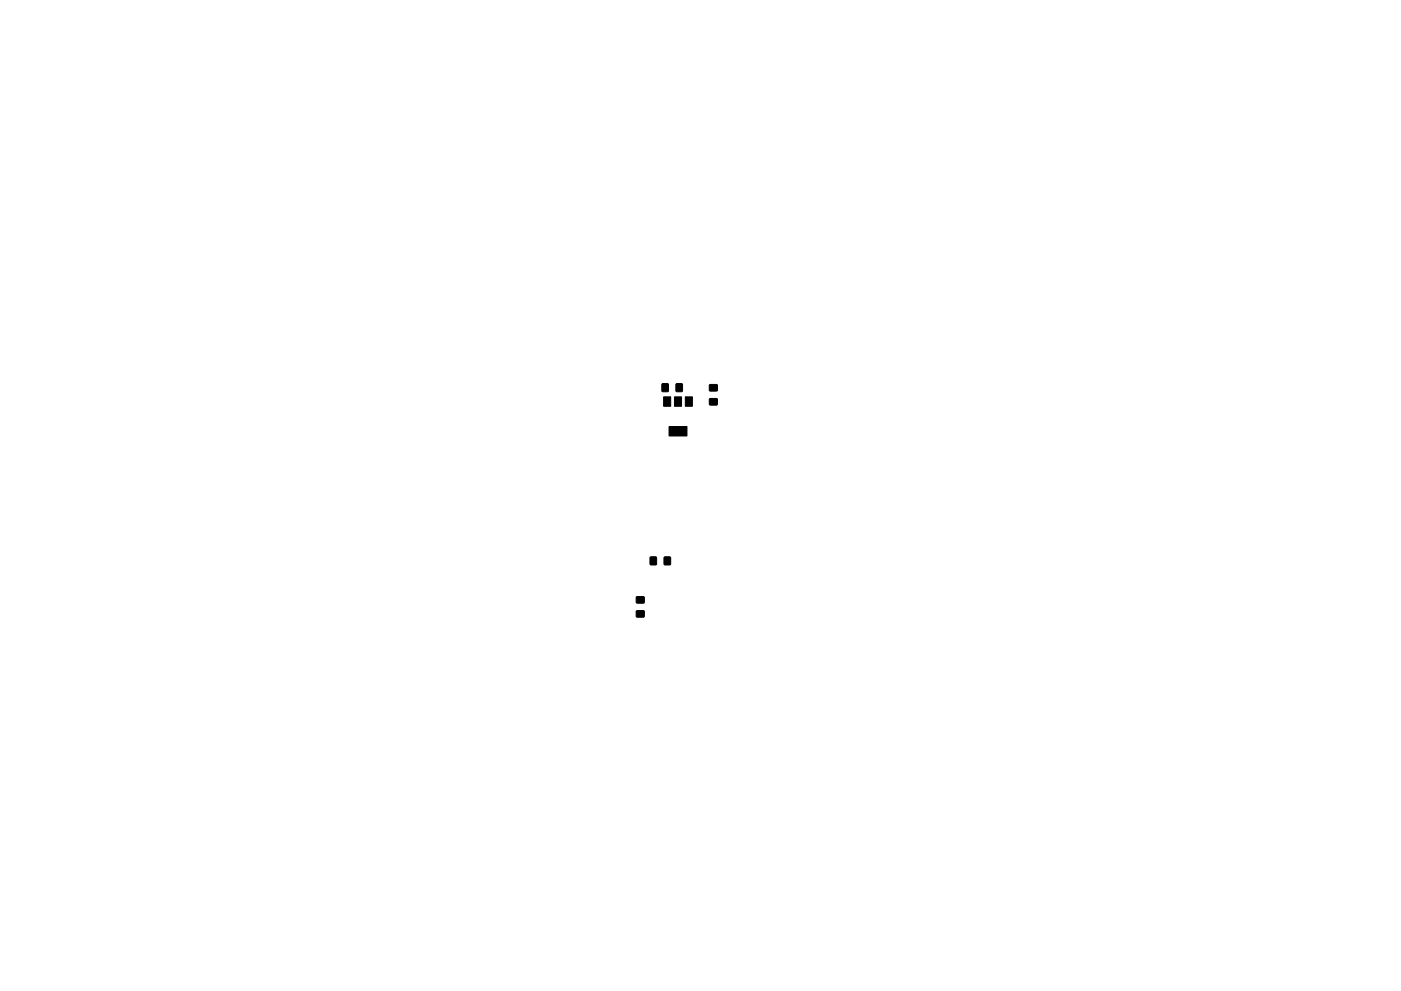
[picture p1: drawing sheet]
<svg xmlns="http://www.w3.org/2000/svg" width="297mm" height="210mm" viewBox="0 0 297 210" stroke-linecap="round" stroke-linejoin="round" font-family="sans-serif">
<path d="M140.7 84.2h1.5v2h-1.5zM140.4 81.4l1.3 .1-.1 1.6-1.2-.1zM141.9 90.5h3.7v2h-3.7zM143 84.2h1.5v2h-1.5zM143.4 81.4l1.3 .1-.1 1.6-1.3-.1zM145.3 84.2h1.5v2h-1.5zM150.4 84.6h1.6l.1 1.3h-1.6zM150.4 81.6h1.6l.1 1.3h-1.6zM137.9 118.2h1.3l-.1 1.6h-1.2zM140.8 118.2h1.3v1.6h-1.3zM134.9 129.6h1.6l.1 1.3h-1.6zM134.9 126.6h1.6l.1 1.3h-1.6z" fill="#000" stroke="#000" stroke-width=".21"/>
</svg>
